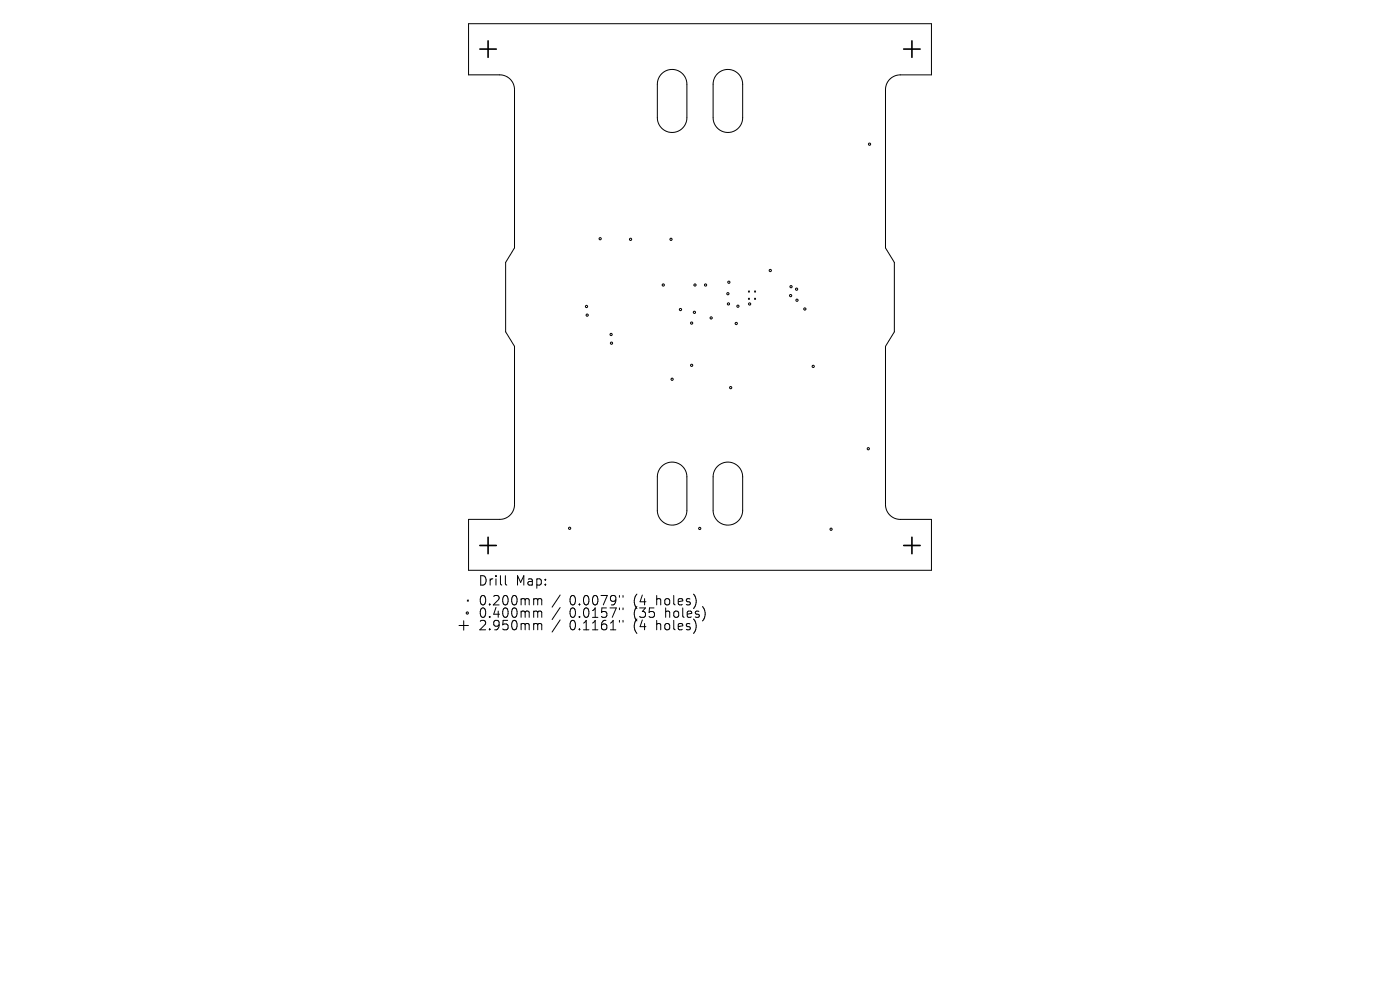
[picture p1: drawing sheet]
<svg xmlns="http://www.w3.org/2000/svg" width="297mm" height="210mm" viewBox="0 0 297 210" stroke-linecap="round" stroke-linejoin="round" font-family="sans-serif">
<defs><g id="words">
<g font-size="2.8">
<text x="101.4" y="124.5">Drill</text>
<text x="109.4" y="124.5">Map:</text>
<text x="101.4" y="128.7">0.200mm</text>
<text x="101.4" y="131.3">0.400mm</text>
<text x="120.8" y="128.7">0.0079&quot;</text>
<text x="120.8" y="131.3">0.0157&quot;</text>
<text x="134.5" y="128.7">(4</text>
<text x="134.5" y="131.3">(35</text>
<text x="139.5" y="128.7">holes)</text>
<text x="141.4" y="131.3">holes)</text>
<text x="101.4" y="134">2.950mm</text>
<text x="120.8" y="134">0.1161&quot;</text>
<text x="134.5" y="134">(4</text>
<text x="139.5" y="134">holes)</text>
</g>
</g></defs>
<g fill="none" stroke="#000" stroke-width=".21">
<path d="M99.4 5h98.2v10.9h-6.6a3.1 3.1 0 0 0-3.1 3.1v33.6l1.8 3.1v14.7l-1.8 3.1v33.5a3.1 3.1 0 0 0 3.1 3.2h6.6v10.8h-98.2v-10.8h6.6a3.1 3.1 0 0 0 3.2-3.2v-33.5l-1.9-3.1v-14.7l1.9-3.1v-33.6a3.1 3.1 0 0 0-3.2-3.1h-6.6zM140.4 15.6a3.1 3.1 0 0 1 3.4-.6 3.1 3.1 0 0 1 1.9 2.9v7.1a3.1 3.1 0 0 1-3.1 3.1 3.1 3.1 0 0 1-3.1-3.1v-7.1a3.1 3.1 0 0 1 .9-2.3zM152.2 15.6a3.1 3.1 0 0 1 3.4-.6 3.1 3.1 0 0 1 2 2.9v7.1a3.1 3.1 0 0 1-3.2 3.1 3.1 3.1 0 0 1-3.1-3.1v-7.1a3.1 3.1 0 0 1 .9-2.3zM158.8 61.7l.2 .3M158.8 63.3l.2 .2M159 61.7l-.2 .3M159 63.3l-.2 .2M160.1 61.7l.2 .3M160.1 63.3l.2 .2M160.3 61.7l-.2 .3M160.3 63.3l-.2 .2M140.4 98.9a3.1 3.1 0 0 1 3.4-.6 3.1 3.1 0 0 1 1.9 2.9v7.1a3.1 3.1 0 0 1-3.1 3.1 3.1 3.1 0 0 1-3.1-3.1v-7.1a3.1 3.1 0 0 1 .9-2.3z"/>
<path d="M152.2 98.9a3.1 3.1 0 0 1 3.4-.6 3.1 3.1 0 0 1 2 2.9v7.1a3.1 3.1 0 0 1-3.2 3.1 3.1 3.1 0 0 1-3.1-3.1v-7.1a3.1 3.1 0 0 1 .9-2.3zM97.4 132.7h2M98.4 131.7v2M99.1 127.3l.3 .2M99.4 127.3l-.3 .2M107.2 122.1v1.7l.3 .3M113.5 127h.3l.3 .3M113.5 129.6h.3l.3 .3M113.5 132.3l.5 .1 .1 .2M114.1 127.3l.3-.3 .4 .1 .1 1.2M114.1 127.3v1M114.1 129.9v1.1"/>
<path d="M114.1 132.6v1M114.1 129.9l.3-.3 .4 .1 .1 1.3M114.1 132.6l.3-.3 .4 .1 .1 1.2M118.8 126.2l-1.7 2.6M118.8 128.9l-1.7 2.5M118.8 131.5l-1.7 2.6M131.4 126.3v.4M131.4 129v.3M131.4 131.6v.4M132.2 126.3v.4M132.2 129v.3M132.2 131.6v.4"/>
<circle cx="184.5" cy="30.6" r=".24"/>
<circle cx="127.3" cy="50.6" r=".24"/>
<circle cx="133.8" cy="50.8" r=".24"/>
<circle cx="142.3" cy="50.8" r=".24"/>
<circle cx="154.6" cy="59.9" r=".24"/>
<circle cx="163.4" cy="57.4" r=".24"/>
<circle cx="124.4" cy="65" r=".24"/>
<circle cx="124.6" cy="66.8" r=".24"/>
<circle cx="129.6" cy="71" r=".24"/>
<circle cx="129.7" cy="72.8" r=".24"/>
<circle cx="140.7" cy="60.5" r=".24"/>
<circle cx="144.4" cy="65.7" r=".24"/>
<circle cx="146.7" cy="77.5" r=".24"/>
<circle cx="146.7" cy="68.5" r=".24"/>
<circle cx="147.3" cy="66.3" r=".24"/>
<circle cx="147.4" cy="60.5" r=".24"/>
<circle cx="149.7" cy="60.5" r=".24"/>
<circle cx="150.9" cy="67.4" r=".24"/>
<circle cx="154.4" cy="62.3" r=".24"/>
<circle cx="154.5" cy="64.5" r=".24"/>
<circle cx="156.2" cy="68.6" r=".24"/>
<circle cx="156.5" cy="65" r=".24"/>
<circle cx="159" cy="64.5" r=".24"/>
<circle cx="167.7" cy="62.7" r=".24"/>
<circle cx="167.8" cy="60.8" r=".24"/>
<circle cx="169" cy="61.3" r=".24"/>
<circle cx="169.1" cy="63.7" r=".24"/>
<circle cx="170.7" cy="65.5" r=".24"/>
<circle cx="172.5" cy="77.7" r=".24"/>
<circle cx="142.6" cy="80.5" r=".24"/>
<circle cx="155" cy="82.2" r=".24"/>
<circle cx="184.2" cy="95.2" r=".24"/>
<circle cx="120.8" cy="112.1" r=".24"/>
<circle cx="148.4" cy="112.1" r=".24"/>
<circle cx="176.3" cy="112.3" r=".24"/>
<circle cx="99.1" cy="130" r=".24"/>
</g>
<path d="M101.8 10.4h3.5M103.5 8.7v3.5M191.7 10.4h3.5M193.5 8.7v3.5M101.8 115.7h3.5M103.5 114v3.5M191.7 115.7h3.5M193.5 114v3.5" fill="none" stroke="#000" stroke-width=".35"/>
<use href="#words"/>
</svg>
